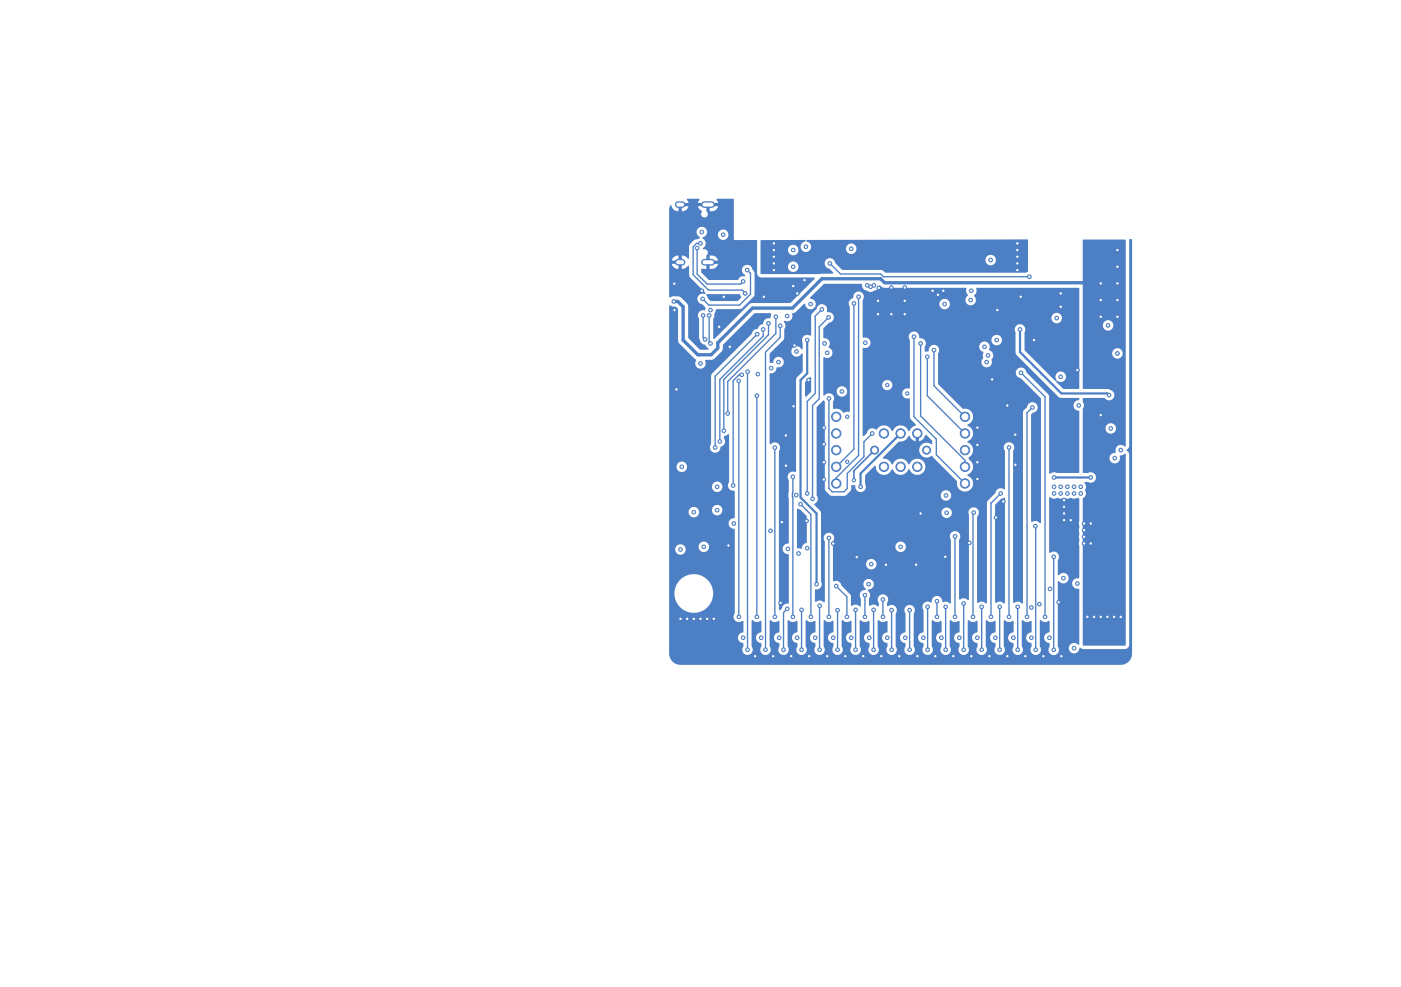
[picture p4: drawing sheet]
<svg xmlns="http://www.w3.org/2000/svg" width="210mm" height="148mm" viewBox="0 0 210 148" stroke-linecap="round" stroke-linejoin="round" font-family="sans-serif">
<g fill="#4d7fc4" stroke="#4d7fc4" stroke-width=".15">
<circle cx="144.7" cy="70" r=".7"/>
<circle cx="144.7" cy="72.5" r=".7"/>
<circle cx="125.3" cy="72.5" r=".7"/>
<circle cx="125.3" cy="70" r=".7"/>
<circle cx="125.3" cy="65" r=".7"/>
<circle cx="125.3" cy="62.5" r=".7"/>
<circle cx="144.7" cy="62.5" r=".7"/>
<circle cx="144.7" cy="65" r=".7"/>
<circle cx="132.5" cy="65" r=".7"/>
<circle cx="135" cy="65" r=".7"/>
<circle cx="137.5" cy="65" r=".7"/>
<circle cx="132.5" cy="70" r=".7"/>
<circle cx="135" cy="70" r=".7"/>
<circle cx="137.5" cy="70" r=".7"/>
<circle cx="125.3" cy="67.5" r=".7"/>
<circle cx="144.7" cy="67.5" r=".7"/>
<circle cx="131.1" cy="67.5" r=".6"/>
<circle cx="138.9" cy="67.5" r=".6"/>
<circle cx="165" cy="42.5" r=".28"/>
<circle cx="167.5" cy="42.5" r=".28"/>
<circle cx="165" cy="45" r=".27"/>
<circle cx="162.5" cy="79.5" r=".28"/>
<circle cx="163.5" cy="81.5" r=".28"/>
<circle cx="167.5" cy="37.5" r=".27"/>
<circle cx="165" cy="92.5" r=".27"/>
<circle cx="167.5" cy="47.5" r=".28"/>
<circle cx="168" cy="92.5" r=".27"/>
<circle cx="163" cy="92.5" r=".27"/>
<circle cx="165" cy="47.5" r=".28"/>
<circle cx="166" cy="92.5" r=".27"/>
<circle cx="101" cy="45.2" r=".27"/>
<circle cx="164" cy="92.5" r=".27"/>
<circle cx="165" cy="62.2" r=".27"/>
<circle cx="167.5" cy="45" r=".27"/>
<circle cx="167" cy="92.5" r=".27"/>
<circle cx="162.5" cy="78.5" r=".28"/>
<circle cx="162.5" cy="81.5" r=".28"/>
<circle cx="167.5" cy="40" r=".27"/>
<circle cx="162.5" cy="80.5" r=".28"/>
<circle cx="163.5" cy="78.5" r=".28"/>
<circle cx="102" cy="82.4" r=".27"/>
<circle cx="102.2" cy="70" r=".27"/>
<circle cx="104" cy="76.8" r=".27"/>
<circle cx="118" cy="47.4" r=".28"/>
<circle cx="105" cy="36.5" r=".27"/>
<circle cx="111.7" cy="44" r=".27"/>
<circle cx="105.2" cy="34.8" r=".28"/>
<circle cx="123.6" cy="51.5" r=".28"/>
<circle cx="104.5" cy="37.2" r=".27"/>
<circle cx="111.4" cy="42.2" r=".27"/>
<circle cx="124" cy="52.9" r=".27"/>
<circle cx="108.4" cy="35.2" r=".27"/>
<circle cx="105.4" cy="47.3" r=".27"/>
<circle cx="105.7" cy="50.9" r=".27"/>
<circle cx="106.3" cy="47.3" r=".27"/>
<circle cx="106.5" cy="51.5" r=".27"/>
<circle cx="121.8" cy="74.8" r=".27"/>
<circle cx="124.2" cy="47.6" r=".27"/>
<circle cx="123.2" cy="46.4" r=".28"/>
<circle cx="121" cy="74" r=".27"/>
<circle cx="141.6" cy="45.6" r=".27"/>
<circle cx="161" cy="97.2" r=".28"/>
<circle cx="121" cy="82.2" r=".28"/>
<circle cx="115.6" cy="55.2" r=".28"/>
<circle cx="155.8" cy="90.6" r=".28"/>
<circle cx="145.6" cy="43.6" r=".27"/>
<circle cx="149.4" cy="51" r=".27"/>
<circle cx="166.2" cy="59.2" r=".27"/>
<circle cx="116.7" cy="54.3" r=".27"/>
<circle cx="158" cy="71.6" r=".27"/>
<circle cx="163.5" cy="71.6" r=".27"/>
<circle cx="147.6" cy="52" r=".27"/>
<circle cx="129.7" cy="51.4" r=".27"/>
<circle cx="152.9" cy="49.4" r=".27"/>
<circle cx="119.7" cy="83" r=".27"/>
<circle cx="167.1" cy="68.7" r=".27"/>
<circle cx="118.1" cy="82.3" r=".27"/>
<circle cx="147.9" cy="54.3" r=".27"/>
<circle cx="119.4" cy="52.7" r=".27"/>
<circle cx="157.4" cy="88.3" r=".27"/>
<circle cx="161.7" cy="60.8" r=".28"/>
<circle cx="115.5" cy="79.6" r=".28"/>
<circle cx="154.6" cy="91.1" r=".27"/>
<circle cx="126.2" cy="58.7" r=".27"/>
<circle cx="159.4" cy="86.7" r=".27"/>
<circle cx="141.8" cy="74.3" r=".27"/>
<circle cx="141.9" cy="76.9" r=".27"/>
<circle cx="122.4" cy="87.6" r=".28"/>
<circle cx="121" cy="51" r=".27"/>
<circle cx="153" cy="55.9" r=".27"/>
<circle cx="156.7" cy="92.5" r=".27"/>
<circle cx="154.8" cy="61.1" r=".27"/>
<circle cx="154" cy="92.5" r=".27"/>
<circle cx="151.3" cy="92.5" r=".27"/>
<circle cx="151.3" cy="67.1" r=".27"/>
<circle cx="150" cy="74" r=".27"/>
<circle cx="148.6" cy="92.5" r=".27"/>
<circle cx="145.8" cy="92.5" r=".27"/>
<circle cx="146" cy="76.9" r=".27"/>
<circle cx="143.1" cy="92.5" r=".27"/>
<circle cx="143.2" cy="80.4" r=".27"/>
<circle cx="140.4" cy="92.5" r=".27"/>
<circle cx="140.4" cy="90.2" r=".27"/>
<circle cx="132.3" cy="89.9" r=".27"/>
<circle cx="132.3" cy="92.5" r=".27"/>
<circle cx="129.6" cy="92.5" r=".27"/>
<circle cx="129.6" cy="89.3" r=".28"/>
<circle cx="126.9" cy="92.5" r=".28"/>
<circle cx="125.3" cy="87.9" r=".27"/>
<circle cx="124.3" cy="80.7" r=".27"/>
<circle cx="124.3" cy="92.5" r=".27"/>
<circle cx="120" cy="75.6" r=".27"/>
<circle cx="121.6" cy="92.5" r=".27"/>
<circle cx="118.9" cy="71.5" r=".27"/>
<circle cx="118.9" cy="92.5" r=".27"/>
<circle cx="116.2" cy="92.5" r=".27"/>
<circle cx="116.2" cy="67.1" r=".27"/>
<circle cx="113.5" cy="92.5" r=".27"/>
<circle cx="113.5" cy="59.3" r=".27"/>
<circle cx="110.7" cy="92.5" r=".27"/>
<circle cx="110.7" cy="57.1" r=".27"/>
<circle cx="118.9" cy="42.9" r=".27"/>
<circle cx="134.8" cy="98.4" r=".27"/>
<circle cx="142.9" cy="98.4" r=".27"/>
<circle cx="119" cy="60.9" r=".27"/>
<circle cx="146.5" cy="66.7" r=".28"/>
<circle cx="126.7" cy="98.4" r=".27"/>
<circle cx="138" cy="77" r=".27"/>
<circle cx="104" cy="92.8" r=".27"/>
<circle cx="106" cy="92.8" r=".27"/>
<circle cx="159.5" cy="77" r=".27"/>
<circle cx="115.9" cy="98.4" r=".27"/>
<circle cx="103" cy="92.8" r=".27"/>
<circle cx="123.5" cy="66.6" r=".27"/>
<circle cx="105.2" cy="43.6" r=".27"/>
<circle cx="135.6" cy="43.1" r=".28"/>
<circle cx="140.6" cy="44.2" r=".27"/>
<circle cx="148.5" cy="39" r=".27"/>
<circle cx="150.4" cy="75.2" r=".28"/>
<circle cx="140.2" cy="98.4" r=".27"/>
<circle cx="149.3" cy="77.6" r=".27"/>
<circle cx="120.6" cy="42" r=".28"/>
<circle cx="109.4" cy="52" r=".28"/>
<circle cx="139.8" cy="43.6" r=".27"/>
<circle cx="101.1" cy="42.5" r=".27"/>
<circle cx="167.5" cy="53" r=".27"/>
<circle cx="119.4" cy="74.2" r=".27"/>
<circle cx="101.4" cy="58.4" r=".27"/>
<circle cx="141.4" cy="43.6" r=".27"/>
<circle cx="121.3" cy="98.4" r=".27"/>
<circle cx="160.5" cy="78" r=".27"/>
<circle cx="131.6" cy="45.1" r=".28"/>
<circle cx="159.5" cy="75" r=".27"/>
<circle cx="107.8" cy="49" r=".27"/>
<circle cx="146.5" cy="69.3" r=".27"/>
<circle cx="133.6" cy="47.1" r=".28"/>
<circle cx="118.9" cy="37.5" r=".27"/>
<circle cx="158.7" cy="90.3" r=".27"/>
<circle cx="148.7" cy="56.9" r=".27"/>
<circle cx="123.5" cy="69.3" r=".27"/>
<circle cx="137.3" cy="84.7" r=".28"/>
<circle cx="107" cy="92.8" r=".27"/>
<circle cx="105" cy="92.8" r=".27"/>
<circle cx="119.1" cy="51.8" r=".28"/>
<circle cx="128.4" cy="83.5" r=".27"/>
<circle cx="135.6" cy="47.1" r=".28"/>
<circle cx="108.5" cy="44.5" r=".28"/>
<circle cx="152.2" cy="65.2" r=".28"/>
<circle cx="133.6" cy="43.1" r=".28"/>
<circle cx="123.5" cy="71.9" r=".28"/>
<circle cx="151" cy="60.8" r=".27"/>
<circle cx="132.1" cy="98.4" r=".27"/>
<circle cx="159.5" cy="76" r=".27"/>
<circle cx="145.3" cy="81.4" r=".27"/>
<circle cx="141.7" cy="83.5" r=".27"/>
<circle cx="168" cy="67.5" r=".27"/>
<circle cx="117.2" cy="78.3" r=".27"/>
<circle cx="117" cy="90.4" r=".27"/>
<circle cx="148.3" cy="98.4" r=".27"/>
<circle cx="149.5" cy="46.5" r=".28"/>
<circle cx="120.9" cy="78.1" r=".27"/>
<circle cx="102" cy="92.8" r=".27"/>
<circle cx="159" cy="44" r=".27"/>
<circle cx="146.5" cy="64.1" r=".28"/>
<circle cx="129.4" cy="98.4" r=".27"/>
<circle cx="161.5" cy="55.5" r=".28"/>
<circle cx="131.6" cy="47.1" r=".28"/>
<circle cx="124" cy="98.4" r=".27"/>
<circle cx="123.5" cy="64.1" r=".27"/>
<circle cx="155" cy="51" r=".27"/>
<circle cx="118.9" cy="40" r=".27"/>
<circle cx="146.5" cy="71.8" r=".28"/>
<circle cx="159.1" cy="98.4" r=".27"/>
<circle cx="124.9" cy="81.5" r=".28"/>
<circle cx="153.7" cy="98.4" r=".28"/>
<circle cx="132.8" cy="84.7" r=".27"/>
<circle cx="151" cy="98.4" r=".27"/>
<circle cx="109.2" cy="81.8" r=".27"/>
<circle cx="101.1" cy="46.5" r=".28"/>
<circle cx="153" cy="44.5" r=".28"/>
<circle cx="114.5" cy="44.5" r=".28"/>
<circle cx="145.6" cy="98.4" r=".27"/>
<circle cx="113.2" cy="98.4" r=".27"/>
<circle cx="118.6" cy="98.4" r=".28"/>
<circle cx="156.4" cy="98.4" r=".27"/>
<circle cx="117.8" cy="65.3" r=".27"/>
<circle cx="137.5" cy="98.4" r=".27"/>
<circle cx="117.8" cy="69.8" r=".28"/>
<circle cx="159" cy="46" r=".27"/>
<circle cx="127.6" cy="37.3" r=".27"/>
<circle cx="131.7" cy="43.2" r=".27"/>
<circle cx="152.2" cy="69.7" r=".27"/>
<circle cx="121.2" cy="57" r=".27"/>
<circle cx="119.5" cy="44" r=".27"/>
<circle cx="135.6" cy="45.1" r=".28"/>
<circle cx="120.8" cy="37" r=".27"/>
<circle cx="159.5" cy="78" r=".27"/>
<circle cx="130.3" cy="95.6" r=".28"/>
<circle cx="111.4" cy="95.6" r=".28"/>
<circle cx="141.1" cy="95.6" r=".28"/>
<circle cx="151.9" cy="95.6" r=".27"/>
<circle cx="162" cy="73" r=".27"/>
<circle cx="158" cy="73" r=".27"/>
<circle cx="130" cy="42.8" r=".27"/>
<circle cx="130.2" cy="87.6" r=".28"/>
<circle cx="160" cy="74" r=".27"/>
<circle cx="154.6" cy="95.6" r=".27"/>
<circle cx="130.6" cy="84.6" r=".28"/>
<circle cx="159" cy="74" r=".27"/>
<circle cx="146.5" cy="95.6" r=".28"/>
<circle cx="114.1" cy="95.6" r=".28"/>
<circle cx="145.5" cy="45" r=".27"/>
<circle cx="161.5" cy="87.5" r=".27"/>
<circle cx="116.8" cy="95.6" r=".28"/>
<circle cx="135.7" cy="95.6" r=".28"/>
<circle cx="135" cy="82" r=".27"/>
<circle cx="130.5" cy="43" r=".27"/>
<circle cx="127.6" cy="95.6" r=".27"/>
<circle cx="107.5" cy="76.5" r=".28"/>
<circle cx="121.5" cy="45.6" r=".27"/>
<circle cx="122.2" cy="95.6" r=".27"/>
<circle cx="124.9" cy="95.6" r=".27"/>
<circle cx="133" cy="95.6" r=".28"/>
<circle cx="158" cy="74" r=".27"/>
<circle cx="149.2" cy="95.6" r=".28"/>
<circle cx="157.3" cy="95.6" r=".27"/>
<circle cx="107.5" cy="73" r=".27"/>
<circle cx="138.4" cy="95.6" r=".28"/>
<circle cx="159" cy="73" r=".27"/>
<circle cx="131" cy="42.8" r=".27"/>
<circle cx="143.8" cy="95.6" r=".28"/>
<circle cx="159" cy="56.5" r=".27"/>
<circle cx="161" cy="73" r=".27"/>
<circle cx="166.5" cy="64.2" r=".27"/>
<circle cx="119.5" cy="95.6" r=".27"/>
<circle cx="160" cy="73" r=".27"/>
<circle cx="161" cy="74" r=".27"/>
<circle cx="162" cy="74" r=".27"/>
<circle cx="105.5" cy="82" r=".27"/>
<circle cx="110" cy="78.5" r=".28"/>
<circle cx="116" cy="37.5" r=".27"/>
<circle cx="116" cy="40.5" r=".27"/>
<circle cx="116" cy="36.5" r=".27"/>
<circle cx="152.5" cy="40.5" r=".27"/>
<circle cx="116" cy="39.5" r=".27"/>
<circle cx="152.5" cy="38.5" r=".27"/>
<circle cx="152.5" cy="39.5" r=".27"/>
<circle cx="152.5" cy="37.5" r=".27"/>
<circle cx="152.5" cy="36.5" r=".27"/>
<circle cx="116" cy="38.5" r=".27"/>
<circle cx="154.3" cy="41.5" r=".27"/>
<circle cx="124.4" cy="39.5" r=".27"/>
<circle cx="112" cy="40.5" r=".27"/>
<circle cx="105.3" cy="44.8" r=".27"/>
<circle cx="129" cy="73" r=".27"/>
<circle cx="109.1" cy="62" r=".27"/>
<circle cx="116.3" cy="47.5" r=".28"/>
<circle cx="115.2" cy="48.5" r=".28"/>
<circle cx="108.5" cy="64.6" r=".27"/>
<circle cx="114.4" cy="49.4" r=".27"/>
<circle cx="107.9" cy="66.2" r=".28"/>
<circle cx="113.5" cy="50.1" r=".28"/>
<circle cx="107.2" cy="67.1" r=".27"/>
<circle cx="111.2" cy="56.2" r=".28"/>
<circle cx="109.9" cy="72.8" r=".28"/>
<circle cx="130.7" cy="65" r=".27"/>
<circle cx="124.3" cy="59.8" r=".27"/>
<circle cx="128" cy="45.5" r=".28"/>
<circle cx="139" cy="53.5" r=".28"/>
<circle cx="138" cy="51.5" r=".28"/>
<circle cx="140" cy="52.5" r=".28"/>
<circle cx="137" cy="50.5" r=".28"/>
<circle cx="136" cy="59" r=".25"/>
<circle cx="127" cy="62.5" r=".25"/>
<circle cx="133" cy="57.7" r=".25"/>
<circle cx="127" cy="69.3" r=".25"/>
<circle cx="128.7" cy="44.5" r=".28"/>
<circle cx="149.8" cy="91" r=".27"/>
<circle cx="149.8" cy="97.4" r=".27"/>
<circle cx="152.6" cy="97.4" r=".27"/>
<circle cx="152.6" cy="91" r=".27"/>
<circle cx="139" cy="97.4" r=".27"/>
<circle cx="139" cy="91" r=".27"/>
<circle cx="155.2" cy="78.9" r=".28"/>
<circle cx="155.2" cy="97.4" r=".27"/>
<circle cx="158" cy="83.5" r=".28"/>
<circle cx="158" cy="97.5" r=".27"/>
<circle cx="144.4" cy="90.5" r=".27"/>
<circle cx="144.4" cy="97.4" r=".27"/>
<circle cx="141.7" cy="97.4" r=".27"/>
<circle cx="141.7" cy="91" r=".27"/>
<circle cx="147.1" cy="91" r=".27"/>
<circle cx="147.1" cy="97.4" r=".27"/>
<circle cx="131" cy="91.5" r=".27"/>
<circle cx="131" cy="97.4" r=".27"/>
<circle cx="120.1" cy="97.4" r=".27"/>
<circle cx="120.2" cy="91.4" r=".27"/>
<circle cx="133.6" cy="97.4" r=".28"/>
<circle cx="133.6" cy="91.5" r=".28"/>
<circle cx="122.9" cy="97.4" r=".27"/>
<circle cx="122.9" cy="90.8" r=".27"/>
<circle cx="117.4" cy="97.4" r=".27"/>
<circle cx="118" cy="91.3" r=".27"/>
<circle cx="125.6" cy="97.4" r=".27"/>
<circle cx="125.6" cy="91.5" r=".27"/>
<circle cx="136.3" cy="97.4" r=".27"/>
<circle cx="136.3" cy="91.5" r=".27"/>
<circle cx="128.3" cy="91.5" r=".27"/>
<circle cx="128.3" cy="97.4" r=".27"/>
<circle cx="112" cy="97.4" r=".27"/>
<circle cx="112.1" cy="55.7" r=".28"/>
<circle cx="114.7" cy="97.4" r=".27"/>
<circle cx="116.9" cy="48.9" r=".28"/>
<circle cx="148.1" cy="53.3" r=".27"/>
<circle cx="113.6" cy="56.1" r=".28"/>
<circle cx="128" cy="72" r=".25"/>
<circle cx="158.4" cy="47.7" r=".27"/>
<circle cx="166.1" cy="48.8" r=".28"/>
<circle cx="106.5" cy="46.5" r=".28"/>
<circle cx="105" cy="54.5" r=".28"/>
</g>
<path d="M101.6 30.7h.7M101.6 39.3h.7M105.6 30.7h1.1M105.6 39.3h1.1" fill="none" stroke="#4d7fc4" stroke-width="1"/>
<path d="M165 42.5l-.1-.1h-32.3l-.6-.6h-8.8l-4.4 4.4h-6l-5.2 5.2v.8l-1 1h-2l-2.2-2.2v-5l-.8-.8h-.6" fill="none" stroke="#4d7fc4" stroke-width=".5"/>
<g fill="none" stroke="#4d7fc4" stroke-width=".2">
<path d="M104.5 37.2v3.9l1.5 1.5h5l.4-.4M105 36.5h-.6l-.5 .5v4.2l2.3 2.3h5l.5 .5M124.4 39.5l1.6 1.6h6l.4 .4h21.9M105.4 47.3v3.3l.3 .3M106.3 47.3v4l.2 .2M110.7 57.1h.1M110.8 57.1v35.4M111.2 56.2h-.4l-.9 .9v15.7M112 40.5l.5 .5v3.1l-1.7 1.7h-4.5l-1-1M112 55.7v41.7M112.1 55.7h-.1M113.5 59.3v33.2"/>
<path d="M113.5 50.1l-6.3 6.3v10.7M114.4 49.4v1l-6.5 6.5v9.3M115.2 48.5v1.7l-6.7 6.7v7.7M116.3 47.5v2.5l-7.2 7.2v4.8M117 48.9v1.7l-2.3 2.2v44.6M123.2 46.4l-1 1v11.6l-1.2 1.2v13.8M124.2 47.6l-1.4 1.4v10.8l-1 1v14M124.3 59.8v13.5l.4 .5h1.8l.5-.5v-2.3l2.5-2.5v-2.2l1.3-1.3M128 45.5v21.9l-2.7 2.6M128.7 44.5v23.8l-3.4 3.4v.8M137 50.5v12l3.3 3.3v2.4l4.4 4.3M138 51.5v10.9l6.7 6.6v1"/>
<path d="M139 53.5v5.9l5.7 5.6M140 52.5v5.4l4.7 4.6M153 55.9l3.6 3.6v33M116.2 67.1v25.4M118.9 71.5v21M120 75.6l1.6 1.6v15.3M146 76.9l-.1 .1v15.5M150 74l-1.4 1.5v17M151.2 67.1v25.4M154.8 61.1l-.9 .8v30.6M155.2 78.9v18.5M118 91.3l-.6 .6v5.5"/>
<path d="M120.1 91.4v6M122.8 90.8v6.6M122.9 90.8h.1M122.9 90.8h-.1M124.3 80.7v11.8M125.3 87.9l1.7 1.6v3M125.5 91.5v5.9M128.2 91.5v5.9M129.7 89.3v3.2M130.9 91.5v5.9M132.4 89.9v2.6M133.6 91.5v5.9"/>
<path d="M136.3 91.5v5.9M139 91v6.4M140.5 90.2v2.3M141.7 91v6.4M143.2 80.4v12.1M144.4 90.5v6.9M147.1 91v6.4M149.8 91v6.4M152.5 91v6.4M157.9 83.5v14"/>
</g>
<path d="M121 51v5l-1 1v17.6l2.4 2.4v10.6M152.9 49.4v3.4l6.2 6.2h6.9l.2 .3M135 65l-6 6v2M158 71.6h5.5" fill="none" stroke="#4d7fc4" stroke-width=".33"/>
<path d="M131.1 67.5l-3.1 3.1v1.4" fill="none" stroke="#4d7fc4" stroke-width=".25"/>
<g fill="#4d7fc4">
<path d="M100.3 45.8l1 .2 .3 .3v4.8l.1 .3 2.7 2.6a.8 .8 0 0 0 .6 1.3 .8 .8 0 0 0 .7-1.2l.1-.1h.9l.4-.2 1.2-1.2 .1-.9 4.7-4.7h2.4l.1 .1-.1 .5a.41 .41 0 0 1-.5 .1 1.32 1.32 0 0 0-.7 .9 1.33 1.33 0 0 0-.8 .7 .84 .84 0 0 0-.8 .8l-6.1 6.1v10.4a.8 .8 0 0 0 .4 1.2 .8 .8 0 0 0 1-.8 .85 .85 0 0 0 .5-1.3l.1-.3 .5-.3h.2v7.2a.85 .85 0 0 0 0 1 .85 .85 0 0 0 .8 .3v4.1a.85 .85 0 0 0-.9 .8 .85 .85 0 0 0 .9 .9v12.6a.82 .82 0 0 0 .1 1.1 .82 .82 0 0 0 1.1 0l.1 .1v1.6a.83 .83 0 0 0-.8 .9 .83 .83 0 0 0 .8 .8v.4a.8 .8 0 0 0 .1 1.1 .8 .8 0 0 0 1.1 0 .8 .8 0 0 0 .1-1.1v-3.8v-.1h.2a.93 .93 0 0 0 1.2 .1v1.7a.85 .85 0 0 0-.8 .8 .85 .85 0 0 0 .8 .9v.4a.8 .8 0 0 0 .1 1.1 .8 .8 0 0 0 1.1 0 .8 .8 0 0 0 .1-1.1v-3.8v-.1h.2a.93 .93 0 0 0 1.2 .1v1.7a.85 .85 0 0 0-.8 .8 .85 .85 0 0 0 .8 .9v.4a.8 .8 0 0 0 .1 1.1 .8 .8 0 0 0 1.1 0 .8 .8 0 0 0 .1-1.1v-3.8v-.1h.2a.93 .93 0 0 0 1.2 .1v1.7a.85 .85 0 0 0-.8 .8 .85 .85 0 0 0 .8 .9v.4a.8 .8 0 0 0 .1 1.1 .8 .8 0 0 0 1.1 0 .8 .8 0 0 0 .1-1.1v-3.8v-.1h.2a.93 .93 0 0 0 1.2 .1v1.7a.85 .85 0 0 0-.8 .8 .85 .85 0 0 0 .8 .9v.4a.8 .8 0 0 0 .1 1.1 .8 .8 0 0 0 1.1 0 .8 .8 0 0 0 .1-1.1v-3.8v-.1h.2a.93 .93 0 0 0 1.2 .1v1.7a.85 .85 0 0 0-.8 .8 .85 .85 0 0 0 .8 .9v.4a.8 .8 0 0 0 .1 1.1 .8 .8 0 0 0 1.1 0 .8 .8 0 0 0 .1-1.1v-3.8v-.1h.2a.93 .93 0 0 0 1.2 .1v1.7a.85 .85 0 0 0-.8 .8 .85 .85 0 0 0 .8 .9v.4a.8 .8 0 0 0 .1 1.1 .8 .8 0 0 0 1.1 0 .8 .8 0 0 0 .1-1.1v-3.8v-.1h.2a.93 .93 0 0 0 1.2 .1v1.7a.85 .85 0 0 0-.8 .8 .85 .85 0 0 0 .8 .9v.4a.8 .8 0 0 0 .1 1.1 .8 .8 0 0 0 1.1 0 .8 .8 0 0 0 .1-1.1v-3.8v-.1h.2a.93 .93 0 0 0 1.2 .1v1.7a.85 .85 0 0 0-.8 .8 .85 .85 0 0 0 .8 .9v.4a.8 .8 0 0 0 .1 1.1 .8 .8 0 0 0 1.1 0 .8 .8 0 0 0 .1-1.1v-1.3h.6a.96 .96 0 0 0 .8 .9v.4a.8 .8 0 0 0 .1 1.1 .8 .8 0 0 0 1.1 0 .8 .8 0 0 0 .1-1.1v-4.9a.79 .79 0 0 0-.2-1.1 .79 .79 0 0 0-1 .1 .79 .79 0 0 0-.1 1v2.8l-.5 .2-.3 .6h-.6v-3.6a.8 .8 0 0 0-.1-1.1 .8 .8 0 0 0-1.1 0l-.1-.1v-.4a.8 .8 0 0 0-.1-1.1 .8 .8 0 0 0-1.1 0 .8 .8 0 0 0-.1 1.1v.4l-.1 .2a.98 .98 0 0 0-1.3-.2v-1.1a.91 .91 0 0 0-.3-1.2l.1-.1a.8 .8 0 0 0 .8-1.1 .8 .8 0 0 0-1.2-.3 .8 .8 0 0 0 .1 1.3v.1a.84 .84 0 0 0-.8 .5 .84 .84 0 0 0 0 .9v1l-.1 .2a.98 .98 0 0 0-1.3-.2l-.1-1.5-1.4-1.5a.86 .86 0 0 0-1.2-.7v-2.6h4.9a.79 .79 0 0 0 1.1 .8 .79 .79 0 0 0 .2-1.3 .79 .79 0 0 0-1.3 .4v.1h-4.9v-2.6h9.3a.79 .79 0 0 0 1.1 .8 .79 .79 0 0 0 .2-1.3 .79 .79 0 0 0-1.3 .4v.1h-9.3v-.7a.79 .79 0 0 0-.2-1.1 .79 .79 0 0 0-1 0 .79 .79 0 0 0-.1 1.1v9l-.1 .1a.83 .83 0 0 0-1.1-.1l-.2-.1v-1.7a.82 .82 0 0 0 .8-.4 .82 .82 0 0 0 .1-.8v-10.4h18a.79 .79 0 0 0 1.1 .8 .79 .79 0 0 0 .2-1.3 .79 .79 0 0 0-1.3 .4v.1h-18l-1-1.1v-.2a.82 .82 0 0 0 .3-1.2v-13.2l1-1.1 .2 .3v13l.2 .3 .6 .6 .3 .2h1.9l.3-.2h14.1v.2a.79 .79 0 0 0 1.2 .6 .79 .79 0 0 0 0-1.4 .79 .79 0 0 0-1.2 .6h-14.1l.7-.7v-.7h.6a.81 .81 0 0 0 .9 1 .81 .81 0 0 0 .6-1.2v-1.3l1.4-1.4 .2 .1a1.25 1.25 0 0 0 1 1.2 1.25 1.25 0 0 0 1.4-.8h.2a1.27 1.27 0 0 0 1.2 .8 1.27 1.27 0 0 0 1.1-.8h.2a1.22 1.22 0 0 0 1.8 .5 1.22 1.22 0 0 0 0-1.9 1.22 1.22 0 0 0-1.9 .6h-.1a1.29 1.29 0 0 0-1.2-.8 1.29 1.29 0 0 0-1.2 .8 1.69 1.69 0 0 0-1.4-.8v-.2l2.4-2.4a1.39 1.39 0 0 0 1.4-.9l.2 .1a1.2 1.2 0 0 0 .8 .8v-.8h.6v.8a1.54 1.54 0 0 0 1-1l.9 .9v.5a1.14 1.14 0 0 0-1.6 .1 1.14 1.14 0 0 0 0 1.6 1.14 1.14 0 0 0 1.6 0l3.7 3.8a1.25 1.25 0 0 0 .9 1.6 1.25 1.25 0 0 0 1.5-.9 1.25 1.25 0 0 0-.8-1.5l.1-.2a1.26 1.26 0 0 0 .7-1 1.26 1.26 0 0 0-.6-1.2v-.2a1.32 1.32 0 0 0 .7-1.3 1.32 1.32 0 0 0-.9-1.1l.1-.2a1.27 1.27 0 0 0 .8-1.2 1.27 1.27 0 0 0-.9-1.1l.1-.2a1.25 1.25 0 0 0 .7-1.5 1.25 1.25 0 0 0-1.5-.8l-3.7-3.7v-4.6a.78 .78 0 0 0-.1-1.1h6.3v.2a1.17 1.17 0 0 0 .6 .8l-.1 .5a.58 .58 0 0 1-.2 .7 .79 .79 0 0 0 .9 1 .79 .79 0 0 0 .6-1.2 .83 .83 0 0 0-.3-1.4 .84 .84 0 0 0-.2-1 .84 .84 0 0 0-1-.1l-.3 .5h-6.3a.85 .85 0 0 0-.9 0 .85 .85 0 0 0-.4 .8h-.6v-.7a.78 .78 0 0 0-.1-1.1h10.1v.2a.79 .79 0 0 0 1.2 .6 .79 .79 0 0 0 0-1.4 .79 .79 0 0 0-1.2 .6h-10.1l-.3-.2h-.4a.84 .84 0 0 0-.6-.9 .84 .84 0 0 0-1 .5v.3l.2 .4-.1 7.3a.77 .77 0 0 0-1 .6 .77 .77 0 0 0 .9 .8l.2 .1v2.9l.9 1.1a1.79 1.79 0 0 0-1 .9l-.2-.1a1.27 1.27 0 0 0-1.2-.8 1.27 1.27 0 0 0-1.1 .8 1.6 1.6 0 0 0-1.5-.8 1.3 1.3 0 0 0-.9 .6h-.1a.81 .81 0 0 0-.9-.1 .81 .81 0 0 0-.5 .6l-.4 .5h-.2v-7.6h2.9a.76 .76 0 0 0 1.2 .6 .76 .76 0 0 0 0-1.3 .76 .76 0 0 0-1.2 .6v.1h-2.9v-5.5l.2-.2a.79 .79 0 0 0 1-.7 .79 .79 0 0 0-1-.8l-.2-.1v-2.9h28.3v.2a.79 .79 0 0 0 1.2 .6 .79 .79 0 0 0 0-1.4 .79 .79 0 0 0-1.2 .6h-28.3v-2.1h11.5v.2a.79 .79 0 0 0 1.2 .6 .79 .79 0 0 0 0-1.4 .79 .79 0 0 0-1.2 .6h-11.5v-.5a.82 .82 0 0 0-.5-1.3 .82 .82 0 0 0-.9 1 .82 .82 0 0 0-.5 1.3v15.7l-.1 .1-.4-.1-.5 .2a1.44 1.44 0 0 0-1.5-.6v-1.1a.82 .82 0 0 0-.2-1.1 .82 .82 0 0 0-1.2 .2l-.1-.1v-.6h2v.2a.79 .79 0 0 0 1.2 .6 .79 .79 0 0 0 0-1.4 .79 .79 0 0 0-1.2 .6h-2l.1-5a.82 .82 0 0 0 1.2-.3 .82 .82 0 0 0-.5-1.2v-.1a.81 .81 0 0 0 .1-.9 .81 .81 0 0 0-.8-.4l-.1-1.5 .9-.8a.82 .82 0 0 0 .7-1 .82 .82 0 0 0-1-.6 .82 .82 0 0 0-.6-1.2 .82 .82 0 0 0-1 .7l-.7 .7-.1 .3v2.9l-.2 .1a.79 .79 0 0 0-.9 .1 .79 .79 0 0 0-.2 1v.9v.1l-.2-.1a.79 .79 0 0 0-1.2-.2 .79 .79 0 0 0 0 1.2 .79 .79 0 0 0 1.2-.2l.1-.1 .1 .1v2.6l-.8 .9-.2 .3v13.9a.83 .83 0 0 0-1.1 .2 .83 .83 0 0 0 0 1v9.5a.8 .8 0 0 0-.9 .8 .8 .8 0 0 0 .9 .8v7.3l-.1 .1a.82 .82 0 0 0-.9 .7l-.3 .3h-.1v-23.9a.8 .8 0 0 0-.2-1.1 .8 .8 0 0 0-1.1 .1l-.1-.1v-10.4l.1-.1a.88 .88 0 0 0 1-.9 .8 .8 0 0 0 1-.7 .8 .8 0 0 0-.8-.9 .8 .8 0 0 0-.8 .9h-.5v-1.4l2-2 .2-.3v-1.4a.93 .93 0 0 0-.1-1.1l.1-.1a.88 .88 0 0 0 .9-.2 .88 .88 0 0 0 .3-.9l.5-.2 1.2-1.2a.31 .31 0 0 1 .3 .4 .81 .81 0 0 0 1.4-.1 .81 .81 0 0 0-.8-1.2l.1-.1 2-2h5.6l.1 .1a.79 .79 0 0 0 .7 .9 1.05 1.05 0 0 0 1.3-.1l.4-.2 .3-.5 .6 .4h12.2l.2 .1a1.02 1.02 0 0 0 .2 1 .8 .8 0 0 0-.2 1.2 .8 .8 0 0 0 1.2 .1 .8 .8 0 0 0-.1-1.2l.1-.2a.93 .93 0 0 0 .3-1h15.3l.1 15.1h-2.4l-1-1v-.2a.79 .79 0 0 0 1.3-.2 .79 .79 0 0 0-.6-1.1 .79 .79 0 0 0-.9 .9l.2 .3-.1 .2-4.7-4.6v-2.8a.79 .79 0 0 0-.6-1.2 .79 .79 0 0 0-.9 1l.1 3.3 .2 .3 6.3 6.3 .3 .2h2.7l.1 .1-.1 .2a.83 .83 0 0 0-.8 .9 .83 .83 0 0 0 .9 .8v9.2h-3.4a1.01 1.01 0 0 0-1.1 .2v-.2v-11.5l-.2-.3-3.2-3.3a.8 .8 0 0 0-.9-.7 .8 .8 0 0 0-.7 .8 .8 .8 0 0 0 .7 .8l3 3.1v18.5l-.2 .1a.92 .92 0 0 0-1.2-.1v-16.1l.3-.3a.79 .79 0 0 0 .6-.9 .79 .79 0 0 0-.8-.7 .79 .79 0 0 0-.8 .7l-.4 .5-.2 .3v28.6l-.2 .1a.93 .93 0 0 0-1.2-.1v-22.8a.8 .8 0 0 0-.2-1.1 .8 .8 0 0 0-1 .1 .8 .8 0 0 0-.1 1v5.7l-.1 .1a.82 .82 0 0 0-1.3 .5l-1.1 1.2-.2 .3v15l-.2 .1a.93 .93 0 0 0-1.2-.1v-13a.79 .79 0 0 0 .1-1 .79 .79 0 0 0-1.1-.2 .79 .79 0 0 0-.3 1v12.7l-.1 .1a.98 .98 0 0 0-1.3-.1v-9a.79 .79 0 0 0-.1-1.1 .79 .79 0 0 0-1.1 .1 .79 .79 0 0 0-.1 1.1v9.4l-.1 .1a1.04 1.04 0 0 0-1.1-.2 .81 .81 0 0 0-.8-.9 .81 .81 0 0 0-.8 .8l-.2 .2a.81 .81 0 0 0-1 .1 .81 .81 0 0 0-.1 1v3.3a.85 .85 0 0 0-.8 .8 .85 .85 0 0 0 .8 .9v.4a.8 .8 0 0 0 .1 1.1 .8 .8 0 0 0 1.1 0 .8 .8 0 0 0 .1-1.1v-3.8v-.1h.2a.93 .93 0 0 0 1.2 .1v1.7a.85 .85 0 0 0-.8 .8 .85 .85 0 0 0 .8 .9v.4a.8 .8 0 0 0 .1 1.1 .8 .8 0 0 0 1.1 0 .8 .8 0 0 0 .1-1.1v-3.8v-.1h.2a.93 .93 0 0 0 1.2 .1v1.7a.85 .85 0 0 0-.8 .8 .85 .85 0 0 0 .8 .9v.4a.8 .8 0 0 0 .1 1.1 .8 .8 0 0 0 1.1 0 .8 .8 0 0 0 .1-1.1v-3.8v-.1h.2a.93 .93 0 0 0 1.2 .1v1.7a.85 .85 0 0 0-.8 .8 .85 .85 0 0 0 .8 .9v.4a.8 .8 0 0 0 .1 1.1 .8 .8 0 0 0 1.1 0 .8 .8 0 0 0 .1-1.1v-3.8v-.1h.2a.93 .93 0 0 0 1.2 .1v1.7a.85 .85 0 0 0-.8 .8 .85 .85 0 0 0 .8 .9v.4a.8 .8 0 0 0 .1 1.1 .8 .8 0 0 0 1.1 0 .8 .8 0 0 0 .1-1.1v-3.8v-.1h.2a.93 .93 0 0 0 1.2 .1v1.7a.85 .85 0 0 0-.8 .8 .85 .85 0 0 0 .8 .9v.4a.8 .8 0 0 0 .1 1.1 .8 .8 0 0 0 1.1 0 .8 .8 0 0 0 .1-1.1v-3.8v-.1h.2a.93 .93 0 0 0 1.2 .1v1.7a.85 .85 0 0 0-.8 .8 .85 .85 0 0 0 .8 .9v.4a.8 .8 0 0 0 .1 1.1 .8 .8 0 0 0 1.1 0 .8 .8 0 0 0 .1-1.1v-3.8v-.1h.2a.93 .93 0 0 0 1.2 .1v1.7a.85 .85 0 0 0-.8 .8 .85 .85 0 0 0 .8 .9v.4a.8 .8 0 0 0 .1 1.1 .8 .8 0 0 0 1.1 0 .8 .8 0 0 0 .1-1.1v-9.6l.1-.2a.82 .82 0 0 0 1.2 .2 .82 .82 0 0 0 0-1.3 .82 .82 0 0 0-1.2 .3l-.1-.2v-2.1a.82 .82 0 0 0-.1-1.1 .82 .82 0 0 0-1.1 0l-.1-.1v-8.2a1.17 1.17 0 0 0 1.3 .1 1.03 1.03 0 0 0 1 0 1.03 1.03 0 0 0 1 0 .92 .92 0 0 0 .9-.1l.3 .2v11.9a.85 .85 0 0 0-1 .4 .85 .85 0 0 0 .2 1l.3 .2h.4l.1 .1v8.2l-.2 .1a.79 .79 0 0 0-1.3 .1 .79 .79 0 0 0 .5 1.2 .79 .79 0 0 0 1-.8l.1-.1 .5 .2h6.2l.5-.1 .2-.5v-28.5l-.2-.4-.2-.3 .3-.3 .1-.4v-30.8v-.1l.3-.1 .1 .2v62a1.7 1.7 0 0 1-1.7 1.7h-66a1.7 1.7 0 0 1-1.7-1.7v-9h.8a2.9 2.9 0 0 0 4.3 2.5 2.9 2.9 0 0 0 .2-4.9 2.9 2.9 0 0 0-4.5 2.2v.2h-.8v-6.7h.9v.2a.79 .79 0 0 0 1.1 .6 .79 .79 0 0 0 .3-1.2h2.1v.2a.79 .79 0 0 0 1.2 .6 .79 .79 0 0 0 0-1.4 .79 .79 0 0 0-1.2 .6h-2.1a.79 .79 0 0 0-.8-.3 .79 .79 0 0 0-.6 .7h-.9v-5.6h2.9v.2a.79 .79 0 0 0 1 .7 .79 .79 0 0 0 .5-1.2h2v.2a.79 .79 0 0 0 1.2 .6 .79 .79 0 0 0 0-1.4 .79 .79 0 0 0-1.2 .6h-2.1a.78 .78 0 0 0-.8-.4 .78 .78 0 0 0-.6 .7h-2.9v-3.8h6.4v.2a.79 .79 0 0 0 1.2 .6 .79 .79 0 0 0 0-1.4 .79 .79 0 0 0-1.2 .6h-6.4v-3h1.1v.2a.79 .79 0 0 0 1.2 .6 .79 .79 0 0 0 0-1.4 .79 .79 0 0 0-1.2 .6h-1.1z"/>
<path d="M149.6 75.3l.5-.5 .4-.2 .1 .1v15.7l-.1 .1a.98 .98 0 0 0-1.3-.1v-14.6z"/>
<path d="M119.5 76.3l.4 .1 1 1v4a.94 .94 0 0 0-.8 .9l-.6-.1v-.1z"/>
<path d="M167.8 67.3l.3-.1 .3 .3-.3 .2-.3 .1-.1-.3z"/>
<path d="M120.7 57.2l.7-.6h.2v2.1l-.8 .8-.1-.1z"/>
<path d="M100.5 30.8h.1a1.11 1.11 0 0 0 1.1 .9v-.7h.5v.7h.1l.6-.2 .3-.6h-.8a.3 .3 0 0 0 0-.5h.8l-.2-.4 .1-.2h1.6l.2 .1-.3 .5h.8a.3 .3 0 0 0 0 .5h-.8l.2 .4 .3 .3a.29 .29 0 0 1 0 .4 .52 .52 0 0 0 .8 .5 .52 .52 0 0 0 0-.9v-.6h.5v.7h.4l.5-.2 .3-.6h-.8a.3 .3 0 0 0 0-.5h.8l-.2-.4 .1-.2 2.5 .1v6.1l3.5 .1v4.9a.65 .65 0 0 0 .6 .6h7.9l.1 .2-3.6 3.6h-5.8l-.3 .1-5.3 5.3h-.2v-3l.4-1.4 3.8-.1 2-2v-3.4l-.3-.5a.81 .81 0 0 0-1.4-.5 .81 .81 0 0 0 .3 1.4l-.1 .1a.98 .98 0 0 0-1 .6h-4.4l-1.1-1.1v-.5l.2-.1h.6v-.7h.5v.7h.4l.5-.2 .3-.5h-.8a.3 .3 0 0 0 0-.5h.8l-.3-.6-.5-.2h-.4v.7h-.5v-.6a.58 .58 0 0 0 .2-.7 .58 .58 0 0 0-.7-.4v-.1a.87 .87 0 0 0-.1-1.5l.6-.6h1.7a.79 .79 0 0 0 1.1 .8 .79 .79 0 0 0 .2-1.3 .79 .79 0 0 0-1.3 .4v.1h-1.7a.79 .79 0 0 0-.4-1 .79 .79 0 0 0-1 .4 .79 .79 0 0 0 .4 1 .64 .64 0 0 1-.7 .4l-.9 .9v1.9l-.2 .1-.4-.4-.5-.1v.7h-.5v-.7a.99 .99 0 0 0-1 .8h.8a.3 .3 0 0 0 0 .5h-.8l.3 .5 .6 .2h.1v-.7h.5v.7l.5-.1 .4-.3h.2v1.5l2.4 2.5-.1 .2a.8 .8 0 0 0-1 .5 .8 .8 0 0 0 .7 1l.5 .6-.2 .3a.82 .82 0 0 0-.9 .4 .82 .82 0 0 0 .1 .9v2.9a1.12 1.12 0 0 0 1 1.1l.4 .4v.2h-1.3l-1.7-1.7v-4.8l-.2-.4-1.2-1-.9-.1-.5 .2-.1-.1v-13z"/>
<path d="M105.9 44.1h4.9l.3 .5-.5 .5h-4l-.5-.3-.2-.6z"/>
<path d="M162.3 36l6.3-.1 .1 .1v31a.88 .88 0 0 0-1.1-.2 .88 .88 0 0 0-.4 1.1 .82 .82 0 0 0-.9 .9 .82 .82 0 0 0 1.1 .7 .82 .82 0 0 0 .5-1.2h.3a.34 .34 0 0 1 .5-.2v28.7l-6.4-.1v-21.9a1 1 0 0 0 .4-1.4 1 1 0 0 0-.1-1l.5-.1a.79 .79 0 0 0 1.2-.7 .79 .79 0 0 0-1.2-.7h-.7l-.1-.1v-6.6h3.4a.79 .79 0 0 0 1.1 .8 .79 .79 0 0 0 .2-1.3 .79 .79 0 0 0-1.3 .3v.2h-3.4v-2.9a.83 .83 0 0 0 0-1v-.5l.1-.1h3.1a.83 .83 0 0 0 1.4 0 .83 .83 0 0 0-.6-1.3l-4-.1v-5.4h4.4a.79 .79 0 0 0 1.1 .8 .79 .79 0 0 0 .2-1.3 .79 .79 0 0 0-1.3 .4v.1h-4.4v-4.2h3a.79 .79 0 0 0 1.1 .8 .79 .79 0 0 0 .2-1.3 .79 .79 0 0 0-1.3 .4v.1h-3z"/>
<path d="M114 36.1l6.6-.1 .1 .2a.8 .8 0 0 0-.5 1.3 .8 .8 0 0 0 1.4-.3h5.2a.79 .79 0 0 0 1.1 .8 .79 .79 0 0 0 .2-1.3 .79 .79 0 0 0-1.3 .4v.1h-5.2a.91 .91 0 0 0-.8-1.1l.2-.1h33.1v4.7l-.3 .2h-21.1l-.6-.4h-5.8l-1.1-1.1-.3-.5h22.8a.79 .79 0 0 0 1.1 .8 .79 .79 0 0 0 .2-1.3 .79 .79 0 0 0-1.3 .4v.1h-22.8a.79 .79 0 0 0-1.2 .3 .79 .79 0 0 0 .6 1.1l.6 .5v.2l-2 .1-8.9-.1v-1.1h4.1a.79 .79 0 0 0 1.1 .8 .79 .79 0 0 0 .2-1.3 .79 .79 0 0 0-1.3 .4v.1h-4.1v-2.5h4.1a.79 .79 0 0 0 1.1 .8 .79 .79 0 0 0 .2-1.3 .79 .79 0 0 0-1.3 .4v.1h-4.1z"/>
<circle cx="167.5" cy="53" r=".27"/>
<circle cx="118.9" cy="40" r=".27"/>
<circle cx="148.5" cy="39" r=".27"/>
<circle cx="118.9" cy="37.5" r=".27"/>
<circle cx="127.6" cy="37.3" r=".27"/>
<circle cx="120.8" cy="37" r=".27"/>
</g>
<g fill="#fff" stroke="#fff" stroke-width=".15">
<circle cx="165" cy="42.5" r=".1"/>
<circle cx="167.5" cy="42.5" r=".1"/>
<circle cx="165" cy="45" r=".1"/>
<circle cx="162.5" cy="79.5" r=".1"/>
<circle cx="163.5" cy="81.5" r=".1"/>
<circle cx="167.5" cy="37.5" r=".1"/>
<circle cx="165" cy="92.5" r=".1"/>
<circle cx="167.5" cy="47.5" r=".1"/>
<circle cx="168" cy="92.5" r=".1"/>
<circle cx="163" cy="92.5" r=".1"/>
<circle cx="165" cy="47.5" r=".1"/>
<circle cx="166" cy="92.5" r=".1"/>
<circle cx="101" cy="45.2" r=".1"/>
<circle cx="164" cy="92.5" r=".1"/>
<circle cx="165" cy="62.2" r=".1"/>
<circle cx="167.5" cy="45" r=".1"/>
<circle cx="167" cy="92.5" r=".1"/>
<circle cx="162.5" cy="78.5" r=".1"/>
<circle cx="162.5" cy="81.5" r=".1"/>
<circle cx="167.5" cy="40" r=".1"/>
<circle cx="162.5" cy="80.5" r=".1"/>
<circle cx="163.5" cy="78.5" r=".1"/>
<circle cx="102" cy="82.4" r=".1"/>
<circle cx="102.2" cy="70" r=".1"/>
<circle cx="104" cy="76.8" r=".1"/>
<circle cx="118" cy="47.4" r=".1"/>
<circle cx="105" cy="36.5" r=".1"/>
<circle cx="111.7" cy="44" r=".1"/>
<circle cx="105.2" cy="34.8" r=".1"/>
<circle cx="123.6" cy="51.5" r=".1"/>
<circle cx="104.5" cy="37.2" r=".1"/>
<circle cx="111.4" cy="42.2" r=".1"/>
<circle cx="124" cy="52.9" r=".1"/>
<circle cx="108.4" cy="35.2" r=".1"/>
<circle cx="105.4" cy="47.3" r=".1"/>
<circle cx="105.7" cy="50.9" r=".1"/>
<circle cx="106.3" cy="47.3" r=".1"/>
<circle cx="106.5" cy="51.5" r=".1"/>
<circle cx="121.8" cy="74.8" r=".1"/>
<circle cx="124.2" cy="47.6" r=".1"/>
<circle cx="123.2" cy="46.4" r=".1"/>
<circle cx="121" cy="74" r=".1"/>
<circle cx="141.6" cy="45.6" r=".1"/>
<circle cx="161" cy="97.2" r=".1"/>
<circle cx="121" cy="82.2" r=".1"/>
<circle cx="115.6" cy="55.2" r=".1"/>
<circle cx="155.8" cy="90.6" r=".1"/>
<circle cx="145.6" cy="43.6" r=".1"/>
<circle cx="149.4" cy="51" r=".1"/>
<circle cx="166.3" cy="59.2" r=".1"/>
<circle cx="116.7" cy="54.3" r=".1"/>
<circle cx="158" cy="71.6" r=".1"/>
<circle cx="163.5" cy="71.6" r=".1"/>
<circle cx="147.6" cy="52" r=".1"/>
<circle cx="129.7" cy="51.4" r=".1"/>
<circle cx="152.9" cy="49.4" r=".1"/>
<circle cx="119.7" cy="83" r=".1"/>
<circle cx="167.1" cy="68.7" r=".1"/>
<circle cx="118.1" cy="82.3" r=".1"/>
<circle cx="147.9" cy="54.3" r=".1"/>
<circle cx="119.4" cy="52.7" r=".1"/>
<circle cx="157.4" cy="88.3" r=".1"/>
<circle cx="161.7" cy="60.8" r=".1"/>
<circle cx="115.5" cy="79.6" r=".1"/>
<circle cx="154.6" cy="91.1" r=".1"/>
<circle cx="126.2" cy="58.7" r=".1"/>
<circle cx="159.4" cy="86.7" r=".1"/>
<circle cx="141.8" cy="74.3" r=".1"/>
<circle cx="141.9" cy="76.9" r=".1"/>
<circle cx="122.4" cy="87.6" r=".1"/>
<circle cx="121" cy="51" r=".1"/>
<circle cx="153" cy="55.9" r=".1"/>
<circle cx="156.7" cy="92.5" r=".1"/>
<circle cx="154.8" cy="61.1" r=".1"/>
<circle cx="154" cy="92.5" r=".1"/>
<circle cx="151.2" cy="92.5" r=".1"/>
<circle cx="151.2" cy="67.1" r=".1"/>
<circle cx="150" cy="74" r=".1"/>
<circle cx="148.5" cy="92.5" r=".1"/>
<circle cx="145.8" cy="92.5" r=".1"/>
<circle cx="146" cy="76.9" r=".1"/>
<circle cx="143.1" cy="92.5" r=".1"/>
<circle cx="143.2" cy="80.4" r=".1"/>
<circle cx="140.4" cy="92.5" r=".1"/>
<circle cx="140.4" cy="90.2" r=".1"/>
<circle cx="132.3" cy="89.9" r=".1"/>
<circle cx="132.3" cy="92.5" r=".1"/>
<circle cx="129.6" cy="92.5" r=".1"/>
<circle cx="129.6" cy="89.2" r=".1"/>
<circle cx="126.9" cy="92.5" r=".1"/>
<circle cx="125.3" cy="87.9" r=".1"/>
<circle cx="124.3" cy="80.7" r=".1"/>
<circle cx="124.3" cy="92.5" r=".1"/>
<circle cx="120" cy="75.6" r=".1"/>
<circle cx="121.6" cy="92.5" r=".1"/>
<circle cx="118.9" cy="71.5" r=".1"/>
<circle cx="118.8" cy="92.5" r=".1"/>
<circle cx="116.1" cy="92.5" r=".1"/>
<circle cx="116.2" cy="67.1" r=".1"/>
<circle cx="113.4" cy="92.5" r=".1"/>
<circle cx="113.5" cy="59.3" r=".1"/>
<circle cx="110.7" cy="92.5" r=".1"/>
<circle cx="110.7" cy="57.1" r=".1"/>
<circle cx="118.9" cy="42.9" r=".1"/>
<circle cx="134.8" cy="98.4" r=".1"/>
<circle cx="142.9" cy="98.4" r=".1"/>
<circle cx="119" cy="60.9" r=".1"/>
<circle cx="146.5" cy="66.7" r=".1"/>
<circle cx="126.7" cy="98.4" r=".1"/>
<circle cx="138" cy="77" r=".1"/>
<circle cx="104" cy="92.8" r=".1"/>
<circle cx="106" cy="92.8" r=".1"/>
<circle cx="159.5" cy="77" r=".1"/>
<circle cx="115.9" cy="98.4" r=".1"/>
<circle cx="103" cy="92.8" r=".1"/>
<circle cx="123.5" cy="66.6" r=".1"/>
<circle cx="105.2" cy="43.6" r=".1"/>
<circle cx="135.6" cy="43.1" r=".1"/>
<circle cx="140.6" cy="44.2" r=".1"/>
<circle cx="148.5" cy="39" r=".1"/>
<circle cx="150.4" cy="75.2" r=".1"/>
<circle cx="140.2" cy="98.4" r=".1"/>
<circle cx="149.3" cy="77.6" r=".1"/>
<circle cx="120.6" cy="42" r=".1"/>
<circle cx="109.4" cy="52" r=".1"/>
<circle cx="139.8" cy="43.6" r=".1"/>
<circle cx="101.1" cy="42.5" r=".1"/>
<circle cx="167.5" cy="53" r=".1"/>
<circle cx="119.4" cy="74.2" r=".1"/>
<circle cx="101.4" cy="58.4" r=".1"/>
<circle cx="141.4" cy="43.6" r=".1"/>
<circle cx="121.3" cy="98.4" r=".1"/>
<circle cx="160.5" cy="78" r=".1"/>
<circle cx="131.6" cy="45.1" r=".1"/>
<circle cx="159.5" cy="75" r=".1"/>
<circle cx="107.8" cy="49" r=".1"/>
<circle cx="146.5" cy="69.3" r=".1"/>
<circle cx="133.6" cy="47.1" r=".1"/>
<circle cx="118.9" cy="37.5" r=".1"/>
<circle cx="158.7" cy="90.3" r=".1"/>
<circle cx="148.7" cy="56.9" r=".1"/>
<circle cx="123.5" cy="69.3" r=".1"/>
<circle cx="137.3" cy="84.7" r=".1"/>
<circle cx="107" cy="92.8" r=".1"/>
<circle cx="105" cy="92.8" r=".1"/>
<circle cx="119.1" cy="51.8" r=".1"/>
<circle cx="128.4" cy="83.5" r=".1"/>
<circle cx="135.6" cy="47.1" r=".1"/>
<circle cx="108.5" cy="44.5" r=".1"/>
<circle cx="152.2" cy="65.2" r=".1"/>
<circle cx="133.6" cy="43.1" r=".1"/>
<circle cx="123.5" cy="71.9" r=".1"/>
<circle cx="151" cy="60.8" r=".1"/>
<circle cx="132.1" cy="98.4" r=".1"/>
<circle cx="159.5" cy="76" r=".1"/>
<circle cx="145.3" cy="81.4" r=".1"/>
<circle cx="141.7" cy="83.5" r=".1"/>
<circle cx="168" cy="67.5" r=".1"/>
<circle cx="117.2" cy="78.3" r=".1"/>
<circle cx="117" cy="90.4" r=".1"/>
<circle cx="148.3" cy="98.4" r=".1"/>
<circle cx="149.5" cy="46.5" r=".1"/>
<circle cx="120.9" cy="78.1" r=".1"/>
<circle cx="102" cy="92.8" r=".1"/>
<circle cx="159" cy="44" r=".1"/>
<circle cx="146.5" cy="64.1" r=".1"/>
<circle cx="129.4" cy="98.4" r=".1"/>
<circle cx="161.5" cy="55.5" r=".1"/>
<circle cx="131.6" cy="47.1" r=".1"/>
<circle cx="124" cy="98.4" r=".1"/>
<circle cx="123.5" cy="64.1" r=".1"/>
<circle cx="155" cy="51" r=".1"/>
<circle cx="118.9" cy="40" r=".1"/>
<circle cx="146.5" cy="71.8" r=".1"/>
<circle cx="159.1" cy="98.4" r=".1"/>
<circle cx="124.9" cy="81.5" r=".1"/>
<circle cx="153.7" cy="98.4" r=".1"/>
<circle cx="132.8" cy="84.7" r=".1"/>
<circle cx="151" cy="98.4" r=".1"/>
<circle cx="109.2" cy="81.8" r=".1"/>
<circle cx="101.1" cy="46.5" r=".1"/>
<circle cx="153" cy="44.5" r=".1"/>
<circle cx="114.5" cy="44.5" r=".1"/>
<circle cx="145.6" cy="98.4" r=".1"/>
<circle cx="113.2" cy="98.4" r=".1"/>
<circle cx="118.6" cy="98.4" r=".1"/>
<circle cx="156.4" cy="98.4" r=".1"/>
<circle cx="117.8" cy="65.3" r=".1"/>
<circle cx="137.5" cy="98.4" r=".1"/>
<circle cx="117.8" cy="69.8" r=".1"/>
<circle cx="159" cy="46" r=".1"/>
<circle cx="127.6" cy="37.3" r=".1"/>
<circle cx="131.7" cy="43.2" r=".1"/>
<circle cx="152.2" cy="69.7" r=".1"/>
<circle cx="121.2" cy="57" r=".1"/>
<circle cx="119.5" cy="44" r=".1"/>
<circle cx="135.6" cy="45.1" r=".1"/>
<circle cx="120.8" cy="37" r=".1"/>
<circle cx="159.5" cy="78" r=".1"/>
<circle cx="130.3" cy="95.6" r=".1"/>
<circle cx="111.4" cy="95.6" r=".1"/>
<circle cx="141.1" cy="95.6" r=".1"/>
<circle cx="151.9" cy="95.6" r=".1"/>
<circle cx="162" cy="73" r=".1"/>
<circle cx="158" cy="73" r=".1"/>
<circle cx="130" cy="42.8" r=".1"/>
<circle cx="130.2" cy="87.6" r=".1"/>
<circle cx="160" cy="74" r=".1"/>
<circle cx="154.6" cy="95.6" r=".1"/>
<circle cx="130.6" cy="84.6" r=".1"/>
<circle cx="159" cy="74" r=".1"/>
<circle cx="146.5" cy="95.6" r=".1"/>
<circle cx="114.1" cy="95.6" r=".1"/>
<circle cx="145.5" cy="45" r=".1"/>
<circle cx="161.5" cy="87.5" r=".1"/>
<circle cx="116.8" cy="95.6" r=".1"/>
<circle cx="135.7" cy="95.6" r=".1"/>
<circle cx="135" cy="82" r=".1"/>
<circle cx="130.5" cy="43" r=".1"/>
<circle cx="127.6" cy="95.6" r=".1"/>
<circle cx="107.5" cy="76.5" r=".1"/>
<circle cx="121.5" cy="45.6" r=".1"/>
<circle cx="122.2" cy="95.6" r=".1"/>
<circle cx="124.9" cy="95.6" r=".1"/>
<circle cx="133" cy="95.6" r=".1"/>
<circle cx="158" cy="74" r=".1"/>
<circle cx="149.2" cy="95.6" r=".1"/>
<circle cx="157.3" cy="95.6" r=".1"/>
<circle cx="107.5" cy="73" r=".1"/>
<circle cx="138.4" cy="95.6" r=".1"/>
<circle cx="159" cy="73" r=".1"/>
<circle cx="131" cy="42.8" r=".1"/>
<circle cx="143.8" cy="95.6" r=".1"/>
<circle cx="159" cy="56.5" r=".1"/>
<circle cx="161" cy="73" r=".1"/>
<circle cx="166.5" cy="64.2" r=".1"/>
<circle cx="119.5" cy="95.6" r=".1"/>
<circle cx="160" cy="73" r=".1"/>
<circle cx="161" cy="74" r=".1"/>
<circle cx="162" cy="74" r=".1"/>
<circle cx="105.5" cy="82" r=".1"/>
<circle cx="110" cy="78.5" r=".1"/>
<circle cx="116" cy="37.5" r=".1"/>
<circle cx="116" cy="40.5" r=".1"/>
<circle cx="116" cy="36.5" r=".1"/>
<circle cx="152.5" cy="40.5" r=".1"/>
<circle cx="116" cy="39.5" r=".1"/>
<circle cx="152.5" cy="38.5" r=".1"/>
<circle cx="152.5" cy="39.5" r=".1"/>
<circle cx="152.5" cy="37.5" r=".1"/>
<circle cx="152.5" cy="36.5" r=".1"/>
<circle cx="116" cy="38.5" r=".1"/>
<circle cx="154.3" cy="41.5" r=".1"/>
<circle cx="124.4" cy="39.5" r=".1"/>
<circle cx="112" cy="40.5" r=".1"/>
<circle cx="105.3" cy="44.8" r=".1"/>
<circle cx="129" cy="73" r=".1"/>
<circle cx="109.1" cy="62" r=".1"/>
<circle cx="116.3" cy="47.5" r=".1"/>
<circle cx="115.2" cy="48.5" r=".1"/>
<circle cx="108.5" cy="64.6" r=".1"/>
<circle cx="114.4" cy="49.4" r=".1"/>
<circle cx="107.9" cy="66.2" r=".1"/>
<circle cx="113.5" cy="50.1" r=".1"/>
<circle cx="107.2" cy="67.1" r=".1"/>
<circle cx="111.2" cy="56.2" r=".1"/>
<circle cx="109.9" cy="72.8" r=".1"/>
<circle cx="130.7" cy="65" r=".1"/>
<circle cx="124.3" cy="59.8" r=".1"/>
<circle cx="128" cy="45.5" r=".1"/>
<circle cx="139" cy="53.5" r=".1"/>
<circle cx="138" cy="51.5" r=".1"/>
<circle cx="140" cy="52.5" r=".1"/>
<circle cx="137" cy="50.5" r=".1"/>
<circle cx="136" cy="59" r=".07"/>
<circle cx="127" cy="62.5" r=".07"/>
<circle cx="133" cy="57.7" r=".07"/>
<circle cx="127" cy="69.3" r=".07"/>
<circle cx="128.7" cy="44.5" r=".1"/>
<circle cx="149.8" cy="91" r=".1"/>
<circle cx="149.8" cy="97.4" r=".1"/>
<circle cx="152.6" cy="97.4" r=".1"/>
<circle cx="152.6" cy="91" r=".1"/>
<circle cx="139" cy="97.4" r=".1"/>
<circle cx="139" cy="91" r=".1"/>
<circle cx="155.2" cy="78.9" r=".1"/>
<circle cx="155.3" cy="97.4" r=".1"/>
<circle cx="158" cy="83.5" r=".1"/>
<circle cx="158" cy="97.5" r=".1"/>
<circle cx="144.4" cy="90.5" r=".1"/>
<circle cx="144.4" cy="97.4" r=".1"/>
<circle cx="141.7" cy="97.4" r=".1"/>
<circle cx="141.7" cy="91" r=".1"/>
<circle cx="147.1" cy="91" r=".1"/>
<circle cx="147.1" cy="97.4" r=".1"/>
<circle cx="130.9" cy="91.5" r=".1"/>
<circle cx="130.9" cy="97.4" r=".1"/>
<circle cx="120.2" cy="97.4" r=".1"/>
<circle cx="120.2" cy="91.4" r=".1"/>
<circle cx="133.6" cy="97.4" r=".1"/>
<circle cx="133.6" cy="91.5" r=".1"/>
<circle cx="122.9" cy="97.4" r=".1"/>
<circle cx="122.9" cy="90.8" r=".1"/>
<circle cx="117.4" cy="97.4" r=".1"/>
<circle cx="118" cy="91.3" r=".1"/>
<circle cx="125.6" cy="97.4" r=".1"/>
<circle cx="125.6" cy="91.5" r=".1"/>
<circle cx="136.3" cy="97.4" r=".1"/>
<circle cx="136.3" cy="91.5" r=".1"/>
<circle cx="128.3" cy="91.5" r=".1"/>
<circle cx="128.3" cy="97.4" r=".1"/>
<circle cx="112" cy="97.4" r=".1"/>
<circle cx="112.1" cy="55.7" r=".1"/>
<circle cx="114.7" cy="97.4" r=".1"/>
<circle cx="116.9" cy="48.9" r=".1"/>
<circle cx="148.1" cy="53.3" r=".1"/>
<circle cx="113.6" cy="56.1" r=".1"/>
<circle cx="128" cy="72" r=".07"/>
<circle cx="158.4" cy="47.7" r=".1"/>
<circle cx="166.1" cy="48.8" r=".1"/>
<circle cx="106.5" cy="46.5" r=".1"/>
<circle cx="105" cy="54.5" r=".1"/>
<circle cx="141.5" cy="67.5" r=".85"/>
<circle cx="144.7" cy="70" r=".45"/>
<circle cx="144.7" cy="72.5" r=".45"/>
<circle cx="125.3" cy="72.5" r=".45"/>
<circle cx="125.3" cy="70" r=".45"/>
<circle cx="125.3" cy="65" r=".45"/>
<circle cx="125.4" cy="62.5" r=".45"/>
<circle cx="144.7" cy="62.5" r=".45"/>
<circle cx="144.7" cy="65" r=".45"/>
<circle cx="132.5" cy="65" r=".45"/>
<circle cx="135" cy="65" r=".45"/>
<circle cx="137.5" cy="65" r=".45"/>
<circle cx="132.5" cy="70" r=".45"/>
<circle cx="135" cy="70" r=".45"/>
<circle cx="137.5" cy="70" r=".45"/>
<circle cx="125.4" cy="67.5" r=".45"/>
<circle cx="144.7" cy="67.5" r=".45"/>
<circle cx="131.1" cy="67.5" r=".35"/>
<circle cx="138.9" cy="67.5" r=".35"/>
<circle cx="105.6" cy="32.1" r=".3"/>
<circle cx="105.6" cy="37.9" r=".31"/>
</g>
<path d="M101.6 30.7h.7M101.6 39.3h.7M105.6 30.7h1.1M105.6 39.3h1.1" fill="none" stroke="#fff" stroke-width=".6"/>
</svg>
